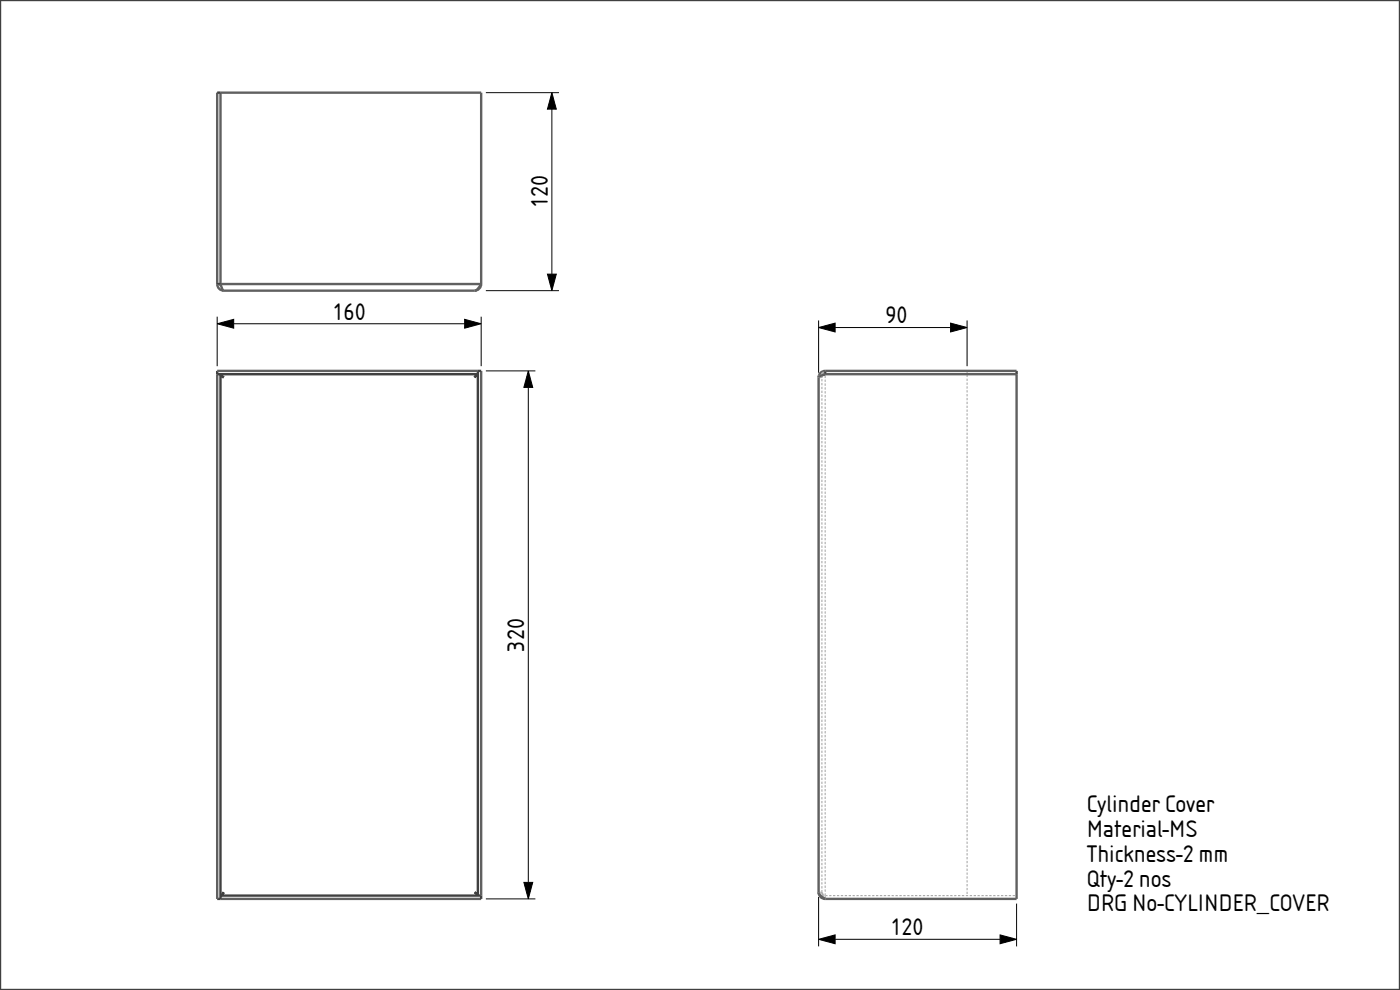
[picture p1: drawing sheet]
<svg xmlns="http://www.w3.org/2000/svg" width="297mm" height="210mm" viewBox="0 0 297 210" stroke-linecap="round" stroke-linejoin="round" font-family="sans-serif">
<defs><g id="words">
<g font-size="5.3">
<text x="116.2" y="44.2" transform="rotate(-90 116.2 44.2)">120</text>
<text x="70.5" y="67.8">160</text>
<text x="187.9" y="68.6">90</text>
<text x="111.2" y="138.2" transform="rotate(-90 111.2 138.2)">320</text>
<text x="230.6" y="172.3">Cylinder Cover</text>
<text x="230.6" y="177.6">Material-MS</text>
<text x="230.6" y="182.8">Thickness-2 mm</text>
<text x="230.6" y="188.1">Qty-2 nos</text>
<text x="230.6" y="193.3">DRG No-CYLINDER_COVER</text>
<text x="188.9" y="198.4">120</text>
</g>
</g></defs>
<path d="M117.1 19.7l.9 3.5h-1.9zM46.1 68.7l3.5-1v1.9zM98.6 67.7l3.5 1-3.5 .9zM112.1 78.7l.9 3.5h-1.9zM116.1 58.2h1.9l-.9 3.5zM173.7 69.5l3.5-1v1.9zM201.7 68.5l3.5 1-3.5 .9zM111.1 187.2h1.9l-.9 3.5zM173.7 199.2l3.5-.9v1.9zM212.2 198.3l3.5 .9-3.5 1z" fill="#000"/>
<g fill="none" stroke="#000" stroke-width=".21">
<path d="M103.1 19.7h15.5M117.1 19.7l.9 3.5h-1.9zM117.1 23.2v35M116.1 58.2h1.9l-.9 3.5zM46.1 68.7l3.5-1v1.9zM46.1 67.2v10.5M49.6 68.7h49M98.6 67.7l3.5 1-3.5 .9zM102.1 67.2v10.5M103.1 78.7h10.5M103.1 61.7h15.5M112.1 78.7l.9 3.5h-1.9z"/>
<path d="M173.7 69.5l3.5-1v1.9zM173.7 68v11.1M177.2 69.5h24.5M201.7 68.5l3.5 1-3.5 .9zM205.2 68v9.7M112.1 82.2v105M103.1 190.7h10.5M111.1 187.2h1.9l-.9 3.5zM173.7 199.2l3.5-.9v1.9zM173.7 190.3v10.4M177.2 199.2h35M212.2 198.3l3.5 .9-3.5 1z"/>
<path d="M215.7 191.7v9"/>
</g>
<path d="M0 0h297v210h-297zM46.1 19.7h.7M46.1 60.3h.7l.1 .4M46.1 78.7v.7h55.3l-.7 .7 .4-.6M46.9 79.7l.6 .4-.7-.7v111.3h-.7M102.1 78.7h-.7v111.3l-.7-.7 .5 .4M175.1 78.7v.7l-.4 .1M215.7 78.7v.7M47.1 189.8l.4-.5-.7 .7h55.3v.7" fill="none" stroke="#404040" stroke-width=".51"/>
<g fill="none" stroke="#606060" stroke-width=".51">
<path d="M46.1 19.7v40.6a1.4 1.4 0 0 0 1.4 1.4M46.1 79.4v111.3M46.1 78.7h55.3M46.8 60.3l.4 1 .3 .4M46.8 60.3v-40.6h55.3v40.6M46.8 60.3h55.3M47.5 61.7h53.2M102.1 60.3a1.4 1.4 0 0 1-1.4 1.4M102.1 60.3l-.2 .3a1.73 1.73 0 0 1-1.2 1.1M102.1 78.7v111.3M215.7 78.7h-40.6a1.4 1.4 0 0 0-1.4 1.4M173.7 80.1l.3-.3 1.1-.4h40.6v111.3h-40.6"/>
<path d="M173.7 80.1v109.2M46.8 190.7h55.3M173.7 189.3a1.4 1.4 0 0 0 1.4 1.4M173.7 189.3a2.05 2.05 0 0 0 1.4 1.4"/>
</g>
<g fill="none" stroke="#b0b0b0" stroke-width=".25">
<path d="M173.7 79.9v.2M173.7 79.9h.1M173.9 79.6l-.2 .3M173.9 79.6h.1M174.4 79.8v.1M174.4 79.8h.1M174.4 79.9v.2M174.5 79l-.3 .3M174.5 79h.1M174.7 79.6l-.3 .3M174.7 78.9l-.2 .1M174.7 79.6h.1"/>
<path d="M174.8 79l-.3 .6M175.1 79.7v.5M205.2 78.7v.5M205.2 79.5v.5M173.9 80.1h.5M174.4 80.1h.1M174.4 80.4v.5M174.4 81.2v.5M174.4 82v.5M174.4 82.9v.5M174.4 83.7v.5M174.4 84.5v.5"/>
<path d="M174.4 85.3v.5M174.4 86.2v.4M174.4 87v.5M174.4 87.8v.5M174.4 88.6v.5M174.4 89.4v.5M174.4 90.3v.4M174.4 91.1v.5M174.4 91.9v.5M174.4 92.7v.5M174.4 93.5v.5M174.4 94.4v.5"/>
<path d="M174.4 95.2v.5M174.4 96v.5M174.4 96.8v.5M174.4 97.6v.5M174.4 98.5v.5M174.4 99.3v.5M175.1 80.5v.5M175.1 81.3v.5M175.1 82.2v.5M175.1 83v.5M175.1 83.8v.5M175.1 84.6v.5"/>
<path d="M175.1 85.4v.5M175.1 86.3v.4M175.1 87.1v.5M175.1 87.9v.5M175.1 88.7v.5M175.1 89.5v.5M175.1 90.4v.4M175.1 91.2v.5M175.1 92v.5M175.1 92.8v.5M175.1 93.6v.5M175.1 94.5v.4"/>
<path d="M175.1 95.3v.5M175.1 96.1v.5M175.1 96.9v.5M175.1 97.7v.5M175.1 98.5v.5M175.1 99.4v.5M205.2 80.3v.5M205.2 81.1v.5M205.2 81.9v.5M205.2 82.8v.5M205.2 83.6v.5M205.2 84.4v.5"/>
<path d="M205.2 85.2v.5M205.2 86v.5M205.2 86.9v.5M205.2 87.7v.5M205.2 88.5v.5M205.2 89.3v.5M205.2 90.1v.5M205.2 91v.4M205.2 91.8v.5M205.2 92.6v.5M205.2 93.4v.5M205.2 94.2v.5"/>
<path d="M205.2 95v.5M205.2 95.9v.5M205.2 96.7v.5M205.2 97.5v.5M205.2 98.3v.5M205.2 99.1v.5M205.2 100v.4M174.4 100.1v.5M174.4 100.9v.5M174.4 101.8v.4M174.4 102.6v.5M174.4 103.4v.5"/>
<path d="M174.4 104.2v.5M174.4 105v.5M174.4 105.9v.4M174.4 106.7v.5M174.4 107.5v.5M174.4 108.3v.5M174.4 109.1v.5M174.4 110v.5M174.4 110.8v.5M174.4 111.6v.5M174.4 112.4v.5M174.4 113.2v.5"/>
<path d="M174.4 114.1v.5M174.4 114.9v.5M174.4 115.7v.5M174.4 116.5v.5M174.4 117.4v.4M174.4 118.2v.5M174.4 119v.5M174.4 119.8v.5M175.1 100.2v.5M175.1 101v.5M175.1 101.8v.5M175.1 102.6v.5"/>
<path d="M175.1 103.5v.5M175.1 104.3v.5M175.1 105.1v.5M175.1 105.9v.5M175.1 106.7v.5M175.1 107.6v.4M175.1 108.4v.5M175.1 109.2v.5M175.1 110v.5M175.1 110.8v.5M175.1 111.7v.4M175.1 112.5v.5"/>
<path d="M175.1 113.3v.5M175.1 114.1v.5M175.1 114.9v.5M175.1 115.8v.4M175.1 116.6v.5M175.1 117.4v.5M175.1 118.2v.5M175.1 119v.5M175.1 119.8v.5M205.2 100.8v.5M205.2 101.6v.5M205.2 102.4v.5"/>
<path d="M205.2 103.2v.5M205.2 104v.5M205.2 104.9v.5M205.2 105.7v.5M205.2 106.5v.5M205.2 107.3v.5M205.2 108.1v.5M205.2 109v.4M205.2 109.8v.5M205.2 110.6v.5M205.2 111.4v.5M205.2 112.2v.5"/>
<path d="M205.2 113v.5M205.2 113.9v.5M205.2 114.7v.5M205.2 115.5v.5M205.2 116.3v.5M205.2 117.1v.5M205.2 118v.4M205.2 118.8v.5M205.2 119.6v.5M174.4 120.6v.5M174.4 121.5v.4M174.4 122.3v.5"/>
<path d="M174.4 123.1v.5M174.4 123.9v.5M174.4 124.7v.5M174.4 125.6v.5M174.4 126.4v.5M174.4 127.2v.5M174.4 128v.5M174.4 128.8v.5M174.4 129.7v.5M174.4 130.5v.5M174.4 131.3v.5M174.4 132.1v.5"/>
<path d="M174.4 133v.4M174.4 133.8v.5M174.4 134.6v.5M174.4 135.4v.5M174.4 136.2v.5M174.4 137.1v.4M174.4 137.9v.5M174.4 138.7v.5M174.4 139.5v.5M175.1 120.7v.5M175.1 121.5v.5M175.1 122.3v.5"/>
<path d="M175.1 123.1v.5M175.1 123.9v.5M175.1 124.8v.5M175.1 125.6v.5M175.1 126.4v.5M175.1 127.2v.5M175.1 128v.5M175.1 128.9v.5M175.1 129.7v.5M175.1 130.5v.5M175.1 131.3v.5M175.1 132.1v.5"/>
<path d="M175.1 133v.4M175.1 133.8v.5M175.1 134.6v.5M175.1 135.4v.5M175.1 136.2v.5M175.1 137.1v.4M175.1 137.9v.5M175.1 138.7v.5M175.1 139.5v.5M205.2 120.4v.5M205.2 121.2v.5M205.2 122v.5"/>
<path d="M205.2 122.9v.5M205.2 123.7v.5M205.2 124.5v.5M205.2 125.3v.5M205.2 126.1v.5M205.2 127v.5M205.2 127.8v.5M205.2 128.6v.5M205.2 129.4v.5M205.2 130.2v.5M205.2 131.1v.4M205.2 131.9v.5"/>
<path d="M205.2 132.7v.5M205.2 133.5v.5M205.2 134.3v.5M205.2 135.1v.5M205.2 136v.5M205.2 136.8v.5M205.2 137.6v.5M205.2 138.4v.5M205.2 139.2v.5M174.4 140.3v.5M174.4 141.2v.5M174.4 142v.5"/>
<path d="M174.4 142.8v.5M174.4 143.6v.5M174.4 144.4v.5M174.4 145.3v.5M174.4 146.1v.5M174.4 146.9v.5M174.4 147.7v.5M174.4 148.6v.4M174.4 149.4v.5M174.4 150.2v.5M174.4 151v.5M174.4 151.8v.5"/>
<path d="M174.4 152.7v.4M174.4 153.5v.5M174.4 154.3v.5M174.4 155.1v.5M174.4 155.9v.5M174.4 156.8v.5M174.4 157.6v.5M174.4 158.4v.5M174.4 159.2v.5M175.1 140.3v.5M175.1 141.1v.5M175.1 142v.5"/>
<path d="M175.1 142.8v.5M175.1 143.6v.5M175.1 144.4v.5M175.1 145.2v.5M175.1 146.1v.5M175.1 146.9v.5M175.1 147.7v.5M175.1 148.5v.5M175.1 149.3v.5M175.1 150.2v.5M175.1 151v.5M175.1 151.8v.5"/>
<path d="M175.1 152.6v.5M175.1 153.4v.5M175.1 154.3v.4M175.1 155.1v.5M175.1 155.9v.5M175.1 156.7v.5M175.1 157.5v.5M175.1 158.4v.4M175.1 159.2v.5M175.1 160v.5M205.2 140.1v.4M205.2 140.9v.5"/>
<path d="M205.2 141.7v.5M205.2 142.5v.5M205.2 143.3v.5M205.2 144.1v.5M205.2 145v.5M205.2 145.8v.5M205.2 146.6v.5M205.2 147.4v.5M205.2 148.2v.5M205.2 149.1v.4M205.2 149.9v.5M205.2 150.7v.5"/>
<path d="M205.2 151.5v.5M205.2 152.3v.5M205.2 153.1v.5M205.2 154v.5M205.2 154.8v.5M205.2 155.6v.5M205.2 156.4v.5M205.2 157.2v.5M205.2 158.1v.4M205.2 158.9v.5M205.2 159.7v.5M174.4 160v.5"/>
<path d="M174.4 160.9v.5M174.4 161.7v.5M174.4 162.5v.5M174.4 163.3v.5M174.4 164.2v.4M174.4 165v.5M174.4 165.8v.5M174.4 166.6v.5M174.4 167.4v.5M174.4 168.3v.4M174.4 169.1v.5M174.4 169.9v.5"/>
<path d="M174.4 170.7v.5M174.4 171.5v.5M174.4 172.4v.5M174.4 173.2v.5M174.4 174v.5M174.4 174.8v.5M174.4 175.6v.5M174.4 176.5v.5M174.4 177.3v.5M174.4 178.1v.5M174.4 178.9v.5M174.4 179.8v.4"/>
<path d="M175.1 160.8v.5M175.1 161.6v.5M175.1 162.4v.5M175.1 163.3v.5M175.1 164.1v.5M175.1 164.9v.5M175.1 165.7v.5M175.1 166.5v.5M175.1 167.4v.5M175.1 168.2v.5M175.1 169v.5M175.1 169.8v.5"/>
<path d="M175.1 170.6v.5M175.1 171.5v.5M175.1 172.3v.5M175.1 173.1v.5M175.1 173.9v.5M175.1 174.7v.5M175.1 175.6v.4M175.1 176.4v.5M175.1 177.2v.5M175.1 178v.5M175.1 178.8v.5M175.1 179.7v.4"/>
<path d="M205.2 160.5v.5M205.2 161.3v.5M205.2 162.2v.4M205.2 163v.5M205.2 163.8v.5M205.2 164.6v.5M205.2 165.4v.5M205.2 166.2v.5M205.2 167.1v.5M205.2 167.9v.5M205.2 168.7v.5M205.2 169.5v.5"/>
<path d="M205.2 170.3v.5M205.2 171.2v.4M205.2 172v.5M205.2 172.8v.5M205.2 173.6v.5M205.2 174.4v.5M205.2 175.2v.5M205.2 176.1v.5M205.2 176.9v.5M205.2 177.7v.5M205.2 178.5v.5M205.2 179.3v.5"/>
<path d="M173.7 189.3l.5 .4M173.9 189.3h.5M174.4 180.6v.5M174.4 181.4v.5M174.4 182.2v.5M174.4 183v.5M174.4 183.9v.4M174.4 184.7v.5M174.4 185.5v.5M174.4 186.3v.5M174.4 187.1v.5M174.4 188v.5"/>
<path d="M174.4 188.8v.5M174.4 189.3v.1M174.4 189.3h.1M174.4 189.4l.2 .6M174.4 189.4h.1M174.4 189.4l.1 .2M174.5 189.6h.1M174.6 190h.1M174.6 190l.1 .2M174.6 189.6l.1 .1M174.7 189.8l.2 .1M174.7 189.7h.1"/>
<path d="M174.9 189.9h.1M175.1 189.5v.5h.5M175.1 180.5v.5M175.1 181.3v.5M175.1 182.1v.5M175.1 182.9v.5M175.1 183.7v.5M175.1 184.6v.5M175.1 185.4v.5M175.1 186.2v.5M175.1 187v.5M175.1 187.8v.5"/>
<path d="M175.1 188.7v.5M175.9 190h.5M176.7 190h.5M177.5 190h.5M178.4 190h.5M179.2 190h.5M180 190h.5M180.9 190h.5M181.7 190h.5M182.5 190h.5M183.3 190h.5M184.2 190h.5"/>
<path d="M185 190h.5M185.8 190h.5M186.7 190h.5M187.5 190h.5M188.3 190h.5M189.1 190h.5M190 190h.5M190.8 190h.5M191.6 190h.5M192.5 190h.5M193.3 190h.5M194.1 190h.5"/>
<path d="M194.9 190h.5M195.8 190h.5M196.6 190h.5M197.4 190h.5M198.3 190h.5M199.1 190h.5M199.9 190h.5M200.7 190h.5M201.6 190h.5M202.4 190h.5M203.2 190h.5M204.1 190h.5"/>
<path d="M204.9 190h.5M205.2 180.2v.4M205.2 181v.5M205.2 181.8v.5M205.2 182.6v.5M205.2 183.4v.5M205.2 184.2v.5M205.2 185.1v.5M205.2 185.9v.5M205.2 186.7v.5M205.2 187.5v.5M205.2 188.3v.5"/>
<path d="M205.2 189.2v.4M205.2 190h.1M205.7 190h.5M206.5 190h.5M207.4 190h.5M208.2 190h.5M209 190h.5M209.9 190h.5M210.7 190h.5M211.5 190h.5M212.3 190h.5M213.2 190h.5"/>
<path d="M214 190h.5M214.8 190h.5"/>
</g>
<path d="M175.1 190v.7" fill="none" stroke="#b0b0b0" stroke-width=".25" stroke-dasharray=".6 .6 1.9 .6" stroke-linecap="butt"/>
<path d="M174.7 79.5l-.3 .3M174.4 189.3l.3 .5" fill="none" stroke="#b0b0b0" stroke-width=".26"/>
<use href="#words"/>
</svg>
